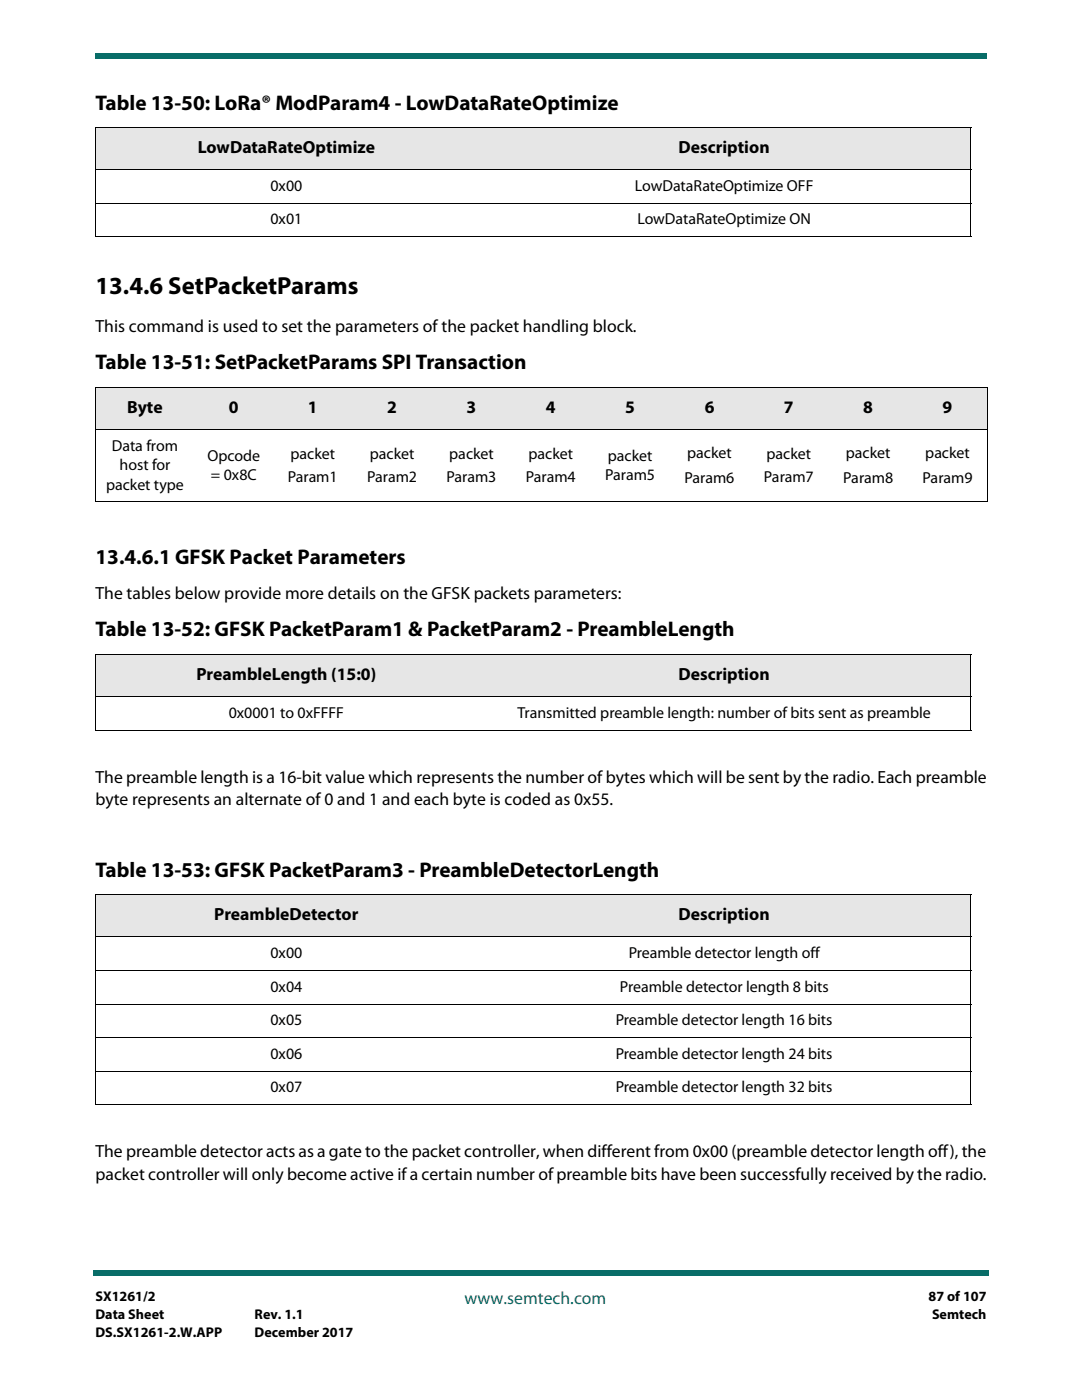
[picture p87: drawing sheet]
<svg xmlns="http://www.w3.org/2000/svg" width="216mm" height="279mm" viewBox="0 0 216 279" stroke-linecap="round" stroke-linejoin="round" font-family="sans-serif">
<defs><g id="words">
<text font-size="4.9" x="19" y="58.7">13.4.6 SetPacketParams</text>
<g font-size="4.2">
<text x="19" y="21.9">Table 13-50: LoRa® ModParam4 - LowDataRateOptimize</text>
<text x="19" y="73.7">Table 13-51: SetPacketParams SPI Transaction</text>
<text x="19" y="112.5">13.4.6.1 GFSK Packet Parameters</text>
<text x="19" y="127">Table 13-52: GFSK PacketParam1 &amp; PacketParam2 - PreambleLength</text>
<text x="19" y="175">Table 13-53: GFSK PacketParam3 - PreambleDetectorLength</text>
</g>
<g font-size="3.5">
<text x="39.5" y="30.6">LowDataRateOptimize</text>
<text x="135.4" y="30.6">Description</text>
<text x="19" y="66.2">This command is used to set the parameters of the packet handling block.</text>
<text x="25.4" y="82.4">Byte</text>
<text x="45.7" y="82.4">0</text>
<text x="61.4" y="82.4">1</text>
<text x="77.3" y="82.4">2</text>
<text x="93.1" y="82.4">3</text>
<text x="108.9" y="82.4">4</text>
<text x="124.8" y="82.4">5</text>
<text x="140.6" y="82.4">6</text>
<text x="156.4" y="82.4">7</text>
<text x="172.3" y="82.4">8</text>
<text x="188.1" y="82.4">9</text>
<text x="19" y="119.5">The tables below provide more details on the GFSK packets parameters:</text>
<text x="39.2" y="135.7">PreambleLength (15:0)</text>
<text x="135.4" y="135.7">Description</text>
<text x="19" y="156.2">The preamble length is a 16-bit value which represents the number of bytes which will be sent by the radio. Each preamble</text>
<text x="19" y="160.7">byte represents an alternate of 0 and 1 and each byte is coded as 0x55.</text>
<text x="42.8" y="183.7">PreambleDetector</text>
<text x="135.4" y="183.7">Description</text>
<text x="19" y="230.9">The preamble detector acts as a gate to the packet controller, when different from 0x00 (preamble detector length off), the</text>
<text x="19" y="235.5">packet controller will only become active if a certain number ofpreamble bits have been successfully received by the radio.</text>
</g>
<text font-size="3.5" fill="#086d68" x="92.7" y="260.2">www.semtech.com</text>
<g font-size="3.2">
<text x="54" y="38.1">0x00</text>
<text x="126.7" y="38.1">LowDataRateOptimize OFF</text>
<text x="54" y="44.8">0x01</text>
<text x="127.2" y="44.8">LowDataRateOptimize ON</text>
<text x="22.3" y="90">Data from</text>
<text x="23.9" y="93.8">host for</text>
<text x="41.4" y="91.9">Opcode</text>
<text x="42.1" y="95.8">= 0x8C</text>
<text x="58" y="91.5">packet</text>
<text x="73.8" y="91.5">packet</text>
<text x="89.6" y="91.5">packet</text>
<text x="105.5" y="91.5">packet</text>
<text x="120.8" y="95.8">Param5</text>
<text x="121.3" y="91.9">packet</text>
<text x="137.1" y="91.4">packet</text>
<text x="153" y="91.5">packet</text>
<text x="168.8" y="91.4">packet</text>
<text x="184.6" y="91.4">packet</text>
<text x="21.2" y="97.7">packet type</text>
<text x="57.4" y="96.1">Param1</text>
<text x="73.3" y="96.1">Param2</text>
<text x="89.1" y="96.1">Param3</text>
<text x="104.9" y="96.1">Param4</text>
<text x="136.6" y="96.3">Param6</text>
<text x="152.4" y="96.1">Param7</text>
<text x="168.3" y="96.3">Param8</text>
<text x="184.1" y="96.3">Param9</text>
<text x="45.7" y="143.2">0x0001 to 0xFFFF</text>
<text x="103.3" y="143.2">Transmitted preamble length: number of bits sent as preamble</text>
<text x="54" y="191.2">0x00</text>
<text x="125.5" y="191.2">Preamble detector length off</text>
<text x="54" y="197.9">0x04</text>
<text x="123.7" y="197.9">Preamble detector length 8 bits</text>
<text x="54" y="204.6">0x05</text>
<text x="122.9" y="204.6">Preamble detector length 16 bits</text>
<text x="54" y="211.3">0x06</text>
<text x="122.9" y="211.3">Preamble detector length 24 bits</text>
<text x="54" y="218">0x07</text>
<text x="122.9" y="218">Preamble detector length 32 bits</text>
</g>
<g font-size="2.8">
<text x="19" y="259.7">SX1261/2</text>
<text x="19" y="263.2">Data Sheet</text>
<text x="50.8" y="263.2">Rev. 1.1</text>
<text x="185.3" y="259.7">87 of 107</text>
<text x="186" y="263.2">Semtech</text>
<text x="19" y="266.7">DS.SX1261-2.W.APP</text>
<text x="50.8" y="266.7">December 2017</text>
</g>
</g></defs>
<g fill="#086d68">
<path d="M18.5 253.5h.5v1h-.5z"/>
<path d="M19 253.5h178.4v1h-178.4z"/>
</g>
<path d="M19 6.4h177.8v9.5h-177.8z" fill="#fff"/>
<g fill="#086d68">
<path d="M19 10.6v1z"/>
<path d="M19 10.6h177.8v1h-177.8z"/>
</g>
<g fill="#e6e6e6">
<path d="M19 25.4h76.2v8.5h-76.2z"/>
<path d="M95.2 25.4h98.5v8.5h-98.5z"/>
<path d="M19 77.3h19.8v8.4h-19.8z"/>
<path d="M38.8 77.3h15.7v8.4h-15.7z"/>
<path d="M54.5 77.3h15.8v8.4h-15.8z"/>
<path d="M70.3 77.3h15.9v8.4h-15.9z"/>
<path d="M86.2 77.3h15.8v8.4h-15.8z"/>
<path d="M102 77.3h15.8v8.4h-15.8z"/>
<path d="M117.8 77.3h15.9v8.4h-15.9z"/>
<path d="M133.7 77.3h15.8v8.4h-15.8z"/>
<path d="M149.5 77.3h15.8v8.4h-15.8z"/>
<path d="M165.3 77.3h15.9v8.4h-15.9z"/>
<path d="M181.2 77.3h15.8v8.4h-15.8z"/>
<path d="M19 130.5h76.2v8.5h-76.2z"/>
<path d="M95.2 130.5h98.5v8.5h-98.5z"/>
<path d="M19 178.5h76.2v8.5h-76.2z"/>
<path d="M95.2 178.5h98.5v8.5h-98.5z"/>
</g>
<g fill="none" stroke="#000" stroke-width=".2">
<path d="M19 25.4h174.8M19 33.9h174.8M19 25.5v21.7M193.7 25.5v21.7M19 40.6h174.8M19 47.3h174.8M19 77.3h178.1M19 77.3v22.8M197 77.3v22.8M19 85.7h178.1M19 100.2h178.1M19 130.5h174.8"/>
<path d="M19 139h174.8M19 130.6v15M193.7 130.6v15M19 145.7h174.8M19 178.5h174.8M19 178.6v41.8M193.7 178.6v41.8M19 187h174.8M19 193.7h174.8M19 200.4h174.8M19 207.1h174.8M19 213.8h174.8"/>
<path d="M19 220.5h174.8"/>
</g>
<use href="#words"/>
</svg>
